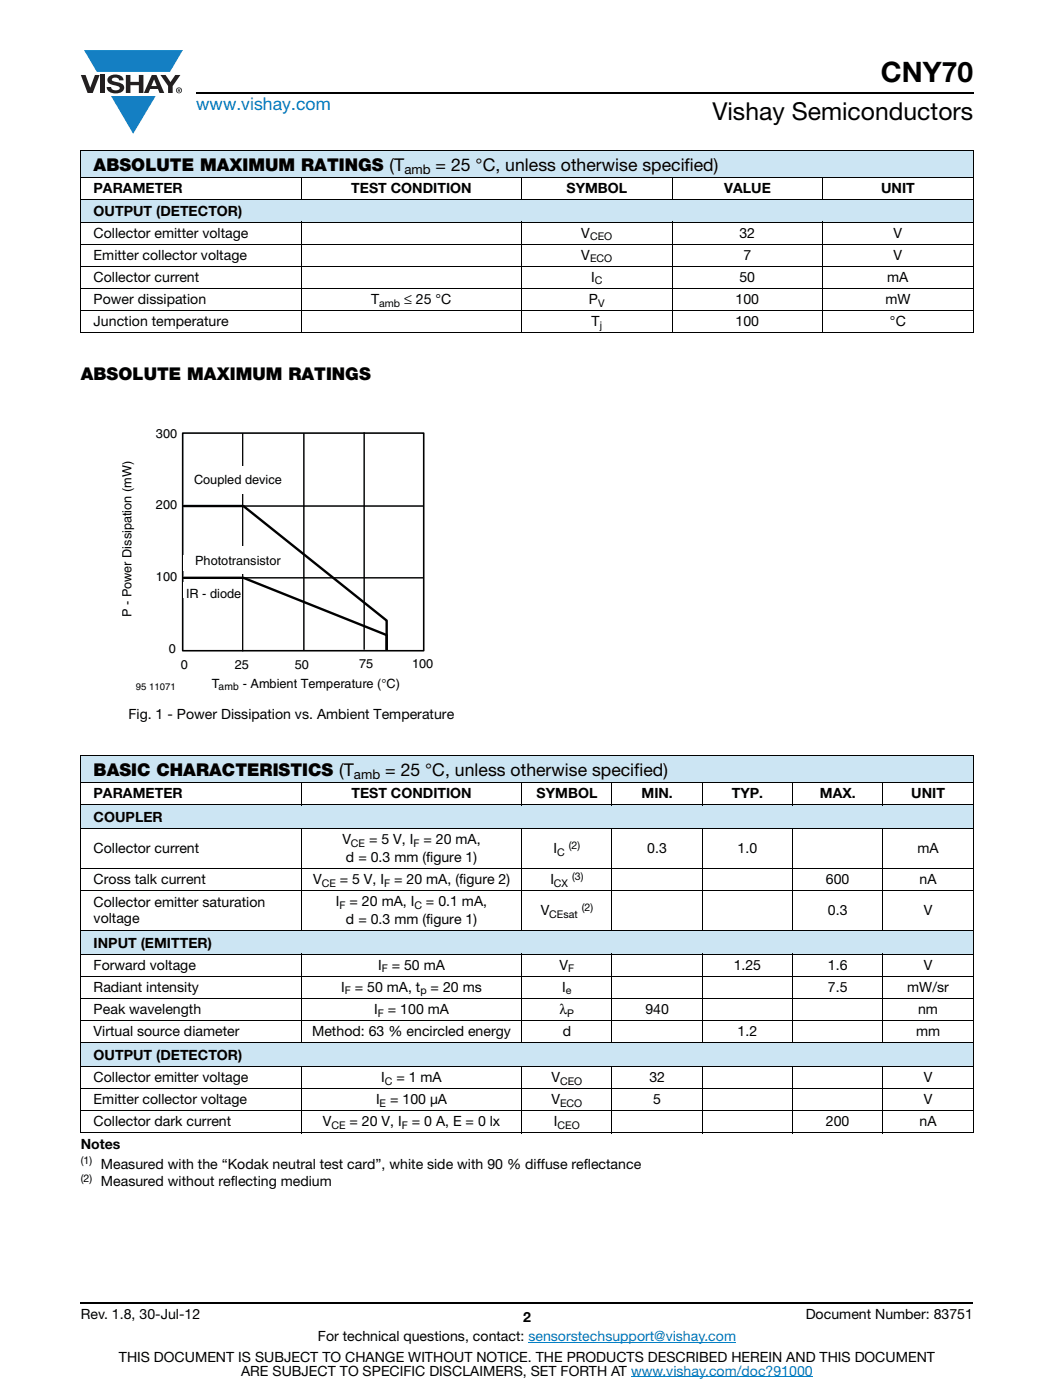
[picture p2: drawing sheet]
<svg xmlns="http://www.w3.org/2000/svg" width="210mm" height="279mm" viewBox="0 0 210 279" stroke-linecap="round" stroke-linejoin="round" font-family="sans-serif">
<defs><g id="words">
<text font-size="5.6" x="175.7" y="16.4">CNY70</text>
<text font-size="4.9" x="142.1" y="24">Vishay Semiconductors</text>
<text font-size="3.5" fill="#007ec4" x="39.1" y="21.9">www.vishay.com</text>
<g font-size="3.5">
<text x="18.7" y="34.1">ABSOLUTE MAXIMUM RATINGS (T</text>
<text x="86.9" y="34.1">= 25 °C, unless otherwise specified)</text>
<text x="16.1" y="75.8">ABSOLUTE MAXIMUM RATINGS</text>
<text x="18.7" y="154.8">BASIC CHARACTERISTICS (T</text>
<text x="76.8" y="154.8">= 25 °C, unless otherwise specified)</text>
</g>
<g font-size="2.8">
<text x="18.7" y="38.6">PARAMETER</text>
<text x="70.1" y="38.6">TEST CONDITION</text>
<text x="113" y="38.6">SYMBOL</text>
<text x="144.5" y="38.6">VALUE</text>
<text x="175.8" y="38.6">UNIT</text>
<text x="18.7" y="43">OUTPUT (DETECTOR)</text>
<text x="18.7" y="47.4">Collector emitter voltage</text>
<text x="116" y="47.4">V</text>
<text x="147.5" y="47.4">32</text>
<text x="178.3" y="47.4">V</text>
<text x="18.7" y="51.8">Emitter collector voltage</text>
<text x="116" y="51.8">V</text>
<text x="148.3" y="51.8">7</text>
<text x="178.3" y="51.8">V</text>
<text x="18.7" y="56.3">Collector current</text>
<text x="117.9" y="56.3">I</text>
<text x="147.5" y="56.3">50</text>
<text x="177" y="56.3">mA</text>
<text x="18.7" y="65.1">Junction temperature</text>
<text x="18.7" y="60.7">Power dissipation</text>
<text x="74" y="60.7">T</text>
<text x="80.6" y="60.7">≤ 25 °C</text>
<text x="117.5" y="60.7">P</text>
<text x="118" y="65.1">T</text>
<text x="146.7" y="60.7">100</text>
<text x="146.7" y="65.1">100</text>
<text x="176.6" y="60.7">mW</text>
<text x="177.5" y="65.1">°C</text>
<text x="25.6" y="143.4">Fig. 1 - Power Dissipation vs. Ambient Temperature</text>
<text x="18.7" y="159.3">PARAMETER</text>
<text x="70.1" y="159.3">TEST CONDITION</text>
<text x="107.1" y="159.3">SYMBOL</text>
<text x="128" y="159.3">MIN.</text>
<text x="146" y="159.3">TYP.</text>
<text x="163.6" y="159.3">MAX.</text>
<text x="181.8" y="159.3">UNIT</text>
<text x="18.7" y="164.1">COUPLER</text>
<text x="18.7" y="170.3">Collector current</text>
<text x="68.3" y="168.5">V</text>
<text x="69" y="172">d = 0.3 mm (figure 1)</text>
<text x="73.6" y="168.5">= 5 V, I</text>
<text x="84.5" y="168.5">= 20 mA,</text>
<text x="110.4" y="170.3">I</text>
<text x="129.1" y="170.3">0.3</text>
<text x="147.2" y="170.3">1.0</text>
<text x="183" y="170.3">mA</text>
<text x="18.7" y="176.4">Cross talk current</text>
<text x="62.4" y="176.4">V</text>
<text x="67.8" y="176.4">= 5 V, I</text>
<text x="78.6" y="176.4">= 20 mA, (figure 2)</text>
<text x="109.8" y="176.4">I</text>
<text x="164.8" y="176.4">600</text>
<text x="183.4" y="176.4">nA</text>
<text x="18.7" y="181">Collector emitter saturation</text>
<text x="18.7" y="184.2">voltage</text>
<text x="67" y="180.8">I</text>
<text x="69" y="184.4">d = 0.3 mm (figure 1)</text>
<text x="69.7" y="180.8">= 20 mA, I</text>
<text x="85" y="180.8">= 0.1 mA,</text>
<text x="107.9" y="182.6">V</text>
<text x="165.2" y="182.6">0.3</text>
<text x="184.3" y="182.6">V</text>
<text x="18.7" y="189.1">INPUT (EMITTER)</text>
<text x="18.7" y="193.5">Forward voltage</text>
<text x="18.7" y="198">Radiant intensity</text>
<text x="68.1" y="198">I</text>
<text x="70.8" y="198">= 50 mA, t</text>
<text x="75.4" y="193.5">I</text>
<text x="78.1" y="193.5">= 50 mA</text>
<text x="85.9" y="198">= 20 ms</text>
<text x="111.6" y="193.5">V</text>
<text x="112.2" y="198">I</text>
<text x="146.4" y="193.5">1.25</text>
<text x="165.2" y="193.5">1.6</text>
<text x="165.2" y="198">7.5</text>
<text x="181" y="198">mW/sr</text>
<text x="184.3" y="193.5">V</text>
<text x="18.7" y="202.4">Peak wavelength</text>
<text x="74.6" y="202.4">I</text>
<text x="77.4" y="202.4">= 100 mA</text>
<text x="111.6" y="202.4">λ</text>
<text x="128.7" y="202.4">940</text>
<text x="183.1" y="202.4">nm</text>
<text x="18.7" y="206.8">Virtual source diameter</text>
<text x="62.3" y="206.8">Method: 63 % encircled energy</text>
<text x="112.2" y="206.8">d</text>
<text x="147.1" y="206.8">1.2</text>
<text x="182.7" y="206.8">mm</text>
<text x="18.7" y="211.5">OUTPUT (DETECTOR)</text>
<text x="18.7" y="215.9">Collector emitter voltage</text>
<text x="76" y="215.9">I</text>
<text x="79.1" y="215.9">= 1 mA</text>
<text x="110" y="215.9">V</text>
<text x="129.5" y="215.9">32</text>
<text x="184.3" y="215.9">V</text>
<text x="18.7" y="220.4">Emitter collector voltage</text>
<text x="75" y="220.4">I</text>
<text x="77.8" y="220.4">= 100 μA</text>
<text x="110" y="220.4">V</text>
<text x="130.3" y="220.4">5</text>
<text x="184.3" y="220.4">V</text>
<text x="18.7" y="224.8">Collector dark current</text>
<text x="64.4" y="224.8">V</text>
<text x="69.7" y="224.8">= 20 V, I</text>
<text x="82.2" y="224.8">= 0 A, E = 0 lx</text>
<text x="110.5" y="224.8">I</text>
<text x="164.8" y="224.8">200</text>
<text x="183.4" y="224.8">nA</text>
<text x="16.1" y="229.4">Notes</text>
<text x="20.1" y="233.2">Measured with the “Kodak neutral test card”, white side with 90 % diffuse reflectance</text>
<text x="20.1" y="236.8">Measured without reflecting medium</text>
<text x="16.1" y="263.3">Rev. 1.8, 30-Jul-12</text>
<text x="104.3" y="263.8">2</text>
<text x="160.7" y="263.3">Document Number: 83751</text>
<text x="63.4" y="267.7">For technical questions, contact: sensorstechsupport@vishay.com</text>
<text x="23.7" y="271.7">THIS DOCUMENT IS SUBJECT TO CHANGE WITHOUT NOTICE. THE PRODUCTS DESCRIBED HEREIN AND THIS DOCUMENT</text>
<text x="48.1" y="274.6">ARE SUBJECT TO SPECIFIC DISCLAIMERS, SET FORTH AT www.vishay.com/doc?91000</text>
</g>
<g font-size="2.6">
<text x="80.7" y="34.8">amb</text>
<text x="70.6" y="155.5">amb</text>
</g>
<g font-size="2.5">
<text x="31.1" y="87.3">300</text>
<text x="31.1" y="101.7">200</text>
<text x="38.7" y="96.6">Coupled device</text>
<text x="38.9" y="112.7">Phototransistor</text>
<text x="31.1" y="116">100</text>
<text x="37.1" y="119.4">IR - diode</text>
<text x="26.2" y="123.2" transform="rotate(-90 26.2 123.2)">P - Power Dissipation (mW)</text>
<text x="33.7" y="130.3">0</text>
<text x="36.1" y="133.5">0</text>
<text x="42.2" y="137.3">T</text>
<text x="46.9" y="133.4">25</text>
<text x="48.4" y="137.3">- Ambient Temperature (°C)</text>
<text x="58.8" y="133.4">50</text>
<text x="71.6" y="133.3">75</text>
<text x="82.2" y="133.3">100</text>
</g>
<g font-size="2.1">
<text x="117.7" y="47.9">CEO</text>
<text x="117.7" y="52.3">ECO</text>
<text x="118.7" y="56.8">C</text>
<text x="75.7" y="61.2">amb</text>
<text x="119.3" y="61.2">V</text>
<text x="119.6" y="65.6">j</text>
<text x="43.6" y="137.8">amb</text>
<text x="70" y="169">CE</text>
<text x="82.5" y="169">F</text>
<text x="111.2" y="170.8">C</text>
<text x="113.5" y="169.4">(2)</text>
<text x="64.2" y="177">CE</text>
<text x="76.6" y="177">F</text>
<text x="110.5" y="177">CX</text>
<text x="114.1" y="175.6">(3)</text>
<text x="67.7" y="181.4">F</text>
<text x="82.7" y="181.4">C</text>
<text x="109.6" y="183.1">CEsat</text>
<text x="116" y="181.8">(2)</text>
<text x="76.2" y="194.1">F</text>
<text x="113.3" y="194.1">F</text>
<text x="68.8" y="198.5">F</text>
<text x="75.4" y="202.9">F</text>
<text x="83.9" y="198.5">p</text>
<text x="112.9" y="198.5">e</text>
<text x="113.2" y="202.9">P</text>
<text x="75.7" y="220.9">E</text>
<text x="76.8" y="216.5">C</text>
<text x="111.7" y="216.5">CEO</text>
<text x="111.7" y="220.9">ECO</text>
<text x="66.1" y="225.3">CE</text>
<text x="80.2" y="225.3">F</text>
<text x="111.2" y="225.3">CEO</text>
<text x="16.1" y="232.4">(1)</text>
<text x="16.1" y="235.9">(2)</text>
</g>
<text font-size="1.9" x="27.1" y="137.8">95 11071</text>
</g></defs>
<g fill="#147fc3">
<path d="M16.8 10h19.7l-2.6 4.3h-1.1h-13.5z"/>
<path d="M22.2 19.2h8.9l-4.5 7.5z"/>
</g>
<g fill="#231f20">
<path d="M16.1 15h1l.9 2.5 .9-2.5h1l-1.4 3.6h-1z"/>
<path d="M20 15h.9v3.6h-.9z"/>
<path d="M21.8 15.3a2.1 2.1 0 0 1 2.7 .3l.1 .4h-.8a.79 .79 0 0 0-.7-.5 .79 .79 0 0 0-.8 .4l.2 .3 1 .2a1.08 1.08 0 0 1 1.3 1 1.08 1.08 0 0 1-1.1 1.2 1.73 1.73 0 0 1-2.4-1.2h.9a.96 .96 0 0 0 .8 .6 .96 .96 0 0 0 .9-.4 1.31 1.31 0 0 0-1.2-.6 1.03 1.03 0 0 1-1.1-.6 1.03 1.03 0 0 1 .2-1.1z"/>
<path d="M25.1 15h.9v1.3h1.7v-1.3h.9v3.6h-.9v-1.6h-1.7v1.6h-.9z"/>
<path d="M32 15h1l1 1.4 1-1.4h1l-1.6 2.2v1.4h-.9v-1.4z"/>
<path d="M30.7 15.9l.6 1.3h-1.1zM30.3 15l-1.6 3.6h.9l.4-.8h1.5l.3 .8h1l-1.6-3.6z"/>
<path d="M35.3 18a.46 .46 0 0 1 .9 0 .46 .46 0 0 1-.9 0zM35.1 18a.6 .6 0 0 0 1.2 0 .6 .6 0 0 0-1.2 0z"/>
<path d="M35.6 17.8h.2v.2h-.2zM35.5 17.7v.7h.1v-.3l.4 .3-.2-.3 .2-.2-.1-.2z"/>
</g>
<path d="M39.1 18.6h155M16.1 260h178" fill="none" stroke="#000" stroke-width=".36"/>
<path d="M105.4 267.9h41.4M125.9 274.8h36.3" fill="none" stroke="#007ec4" stroke-width=".2"/>
<g fill="#cce5f3">
<path d="M16.1 39.9h178v4.4h-178z"/>
<path d="M16.1 30h178v5.5h-178z"/>
</g>
<g fill="none" stroke="#000" stroke-width=".2">
<path d="M16 30h178.2M16 35.5h178.2M16 39.9h178.2M16.1 30.1v36.2M60.1 35.4v4.6M104 35.4v4.6M134.1 35.4v4.6M164.1 35.4v4.6M194.1 30.1v36.2M16 44.3h178.2M16 48.7h178.2M16 53.1h178.2"/>
<path d="M16 57.6h178.2M60.1 44.2v22.3M104 44.2v22.3M134.1 44.2v22.3M164.1 44.2v22.3M16 62h178.2M16 66.4h178.2"/>
</g>
<path d="M24.4 85.6h62v52.7h-62z" fill="#fff"/>
<path d="M36.7 115.3h47.7M36.7 101h47.7" fill="none" stroke="#000" stroke-width=".2"/>
<path d="M36.7 101h11.9l28.5 22.9v5.7v-2.9l-28.5-11.4h-11.9" fill="none" stroke="#000" stroke-width=".48"/>
<path d="M36.4 86.4h48.1v43.5h-48.1z" fill="none" stroke="#000" stroke-width=".32"/>
<g fill="#fff">
<path d="M36.7 96.8h19.5v3h-19.5z"/>
<path d="M36.7 110.9h18.6v3h-18.6z"/>
<path d="M36.7 116.3h13.2v3.1h-13.2z"/>
</g>
<path d="M48.4 86.5v43.5M60.6 86.5v43.3M72.6 86.3v43.4" fill="none" stroke="#000" stroke-width=".2"/>
<g fill="#fff">
<path d="M38.1 93h19.4v5.5h-19.4z"/>
<path d="M37.2 109h20.5v5.6h-20.5z"/>
</g>
<g fill="#cce5f3">
<path d="M16.1 150.7h178v5.5h-178z"/>
<path d="M16.1 160.6h178v4.8h-178z"/>
<path d="M16.1 185.7h178v4.7h-178z"/>
<path d="M16.1 208.1h178v4.7h-178z"/>
</g>
<g fill="none" stroke="#000" stroke-width=".2">
<path d="M16 150.7h178.2M16 156.2h178.2M16.1 150.8v75.2M60.1 156.1v4.6M104.1 156.1v4.6M122.1 156.1v4.6M140.1 156.1v4.6M158.1 156.1v4.6M176.1 156.1v4.6M194.1 150.8v75.2M16 160.6h178.2M16 165.4h178.2"/>
<path d="M16 173.3h178.2M16 177.7h178.2M60.1 165.3v20.5M104.1 165.3v20.5M122.1 165.3v20.5M140.1 165.3v20.5M158.1 165.3v20.5M176.1 165.3v20.5M16 185.7h178.2M16 190.4h178.2M16 194.8h178.2M16 199.2h178.2"/>
<path d="M60.1 190.4v17.8M104.1 190.4v17.8M122.1 190.4v17.8M140.1 190.4v17.8M158.1 190.4v17.8M176.1 190.4v17.8M16 203.7h178.2M16 208.1h178.2M16 212.8h178.2M16 217.2h178.2M60.1 212.7v13.4M104.1 212.7v13.4"/>
<path d="M122.1 212.7v13.4M140.1 212.7v13.4M158.1 212.7v13.4M176.1 212.7v13.4M16 221.7h178.2M16 226.1h178.2"/>
</g>
<use href="#words"/>
</svg>
